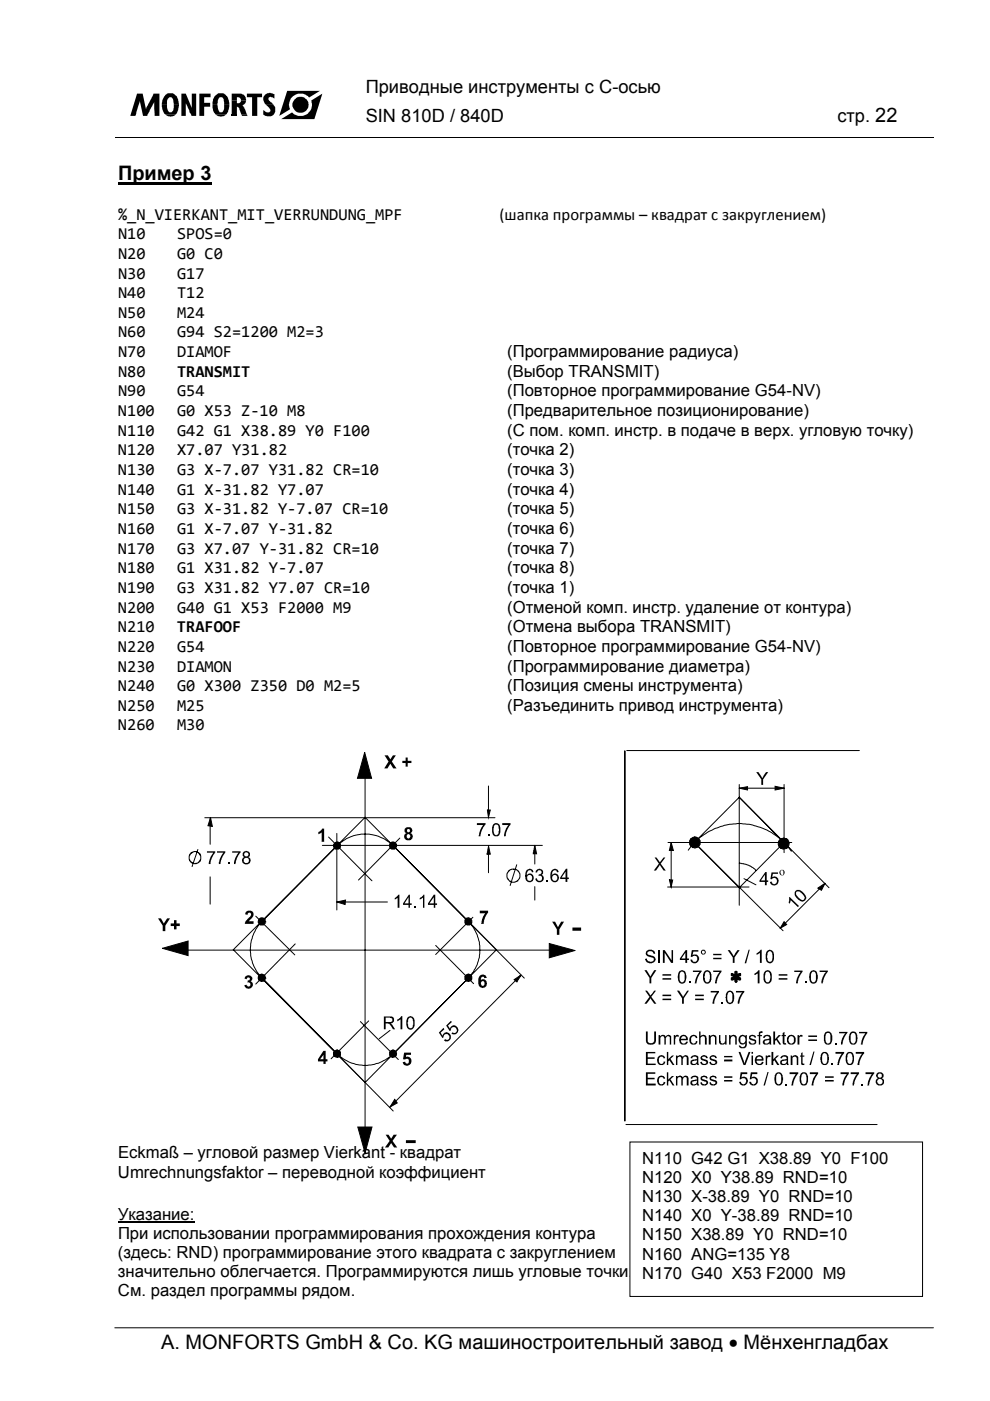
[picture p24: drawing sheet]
<svg xmlns="http://www.w3.org/2000/svg" width="210mm" height="297mm" viewBox="0 0 210 297" stroke-linecap="round" stroke-linejoin="round" font-family="sans-serif">
<defs><g id="words">
<g font-size="4.2">
<text x="25" y="38.2">Пример 3</text>
<text x="34.2" y="286.1">A. MONFORTS GmbH &amp; Co. KG машиностроительный завод • Мёнхенгладбах</text>
</g>
<g font-size="3.9">
<text x="77.5" y="19.7">Приводные инструменты с C-осью</text>
<text x="77.5" y="25.9">SIN 810D / 840D</text>
<text x="177.5" y="25.9">стр. 22</text>
</g>
<g font-size="3.5">
<text x="25" y="46.5">%_N_VIERKANT_MIT_VERRUNDUNG_MPF</text>
<text x="105.9" y="46.5">(шапка программы – квадрат с закруглением)</text>
<text x="25" y="50.8">N10</text>
<text x="37.5" y="50.8">SPOS=0</text>
<text x="25" y="54.9">N20</text>
<text x="25" y="59.1">N30</text>
<text x="37.5" y="54.9">G0 C0</text>
<text x="37.5" y="59.1">G17</text>
<text x="25" y="63.2">N40</text>
<text x="37.5" y="63.2">T12</text>
<text x="25" y="67.4">N50</text>
<text x="25" y="71.5">N60</text>
<text x="37.5" y="67.4">M24</text>
<text x="37.5" y="71.5">G94 S2=1200 M2=3</text>
<text x="25" y="75.7">N70</text>
<text x="37.5" y="75.7">DIAMOF</text>
<text x="107.5" y="75.7">(Программирование радиуса)</text>
<text x="25" y="79.8">N80</text>
<text x="37.5" y="79.8">TRANSMIT</text>
<text x="107.5" y="79.8">(Выбор TRANSMIT)</text>
<text x="25" y="88.2">N100</text>
<text x="25" y="84">N90</text>
<text x="37.5" y="84">G54</text>
<text x="37.5" y="88.2">G0 X53 Z‐10 M8</text>
<text x="107.5" y="84">(Повторное программирование G54-NV)</text>
<text x="107.5" y="88.2">(Предварительное позиционирование)</text>
<text x="25" y="92.4">N110</text>
<text x="37.5" y="92.4">G42 G1 X38.89 Y0 F100</text>
<text x="107.5" y="92.4">(С пом. комп. инстр. в подаче в верх. угловую точку)</text>
<text x="25" y="100.7">N130</text>
<text x="25" y="96.5">N120</text>
<text x="37.5" y="100.7">G3 X‐7.07 Y31.82 CR=10</text>
<text x="37.5" y="96.5">X7.07 Y31.82</text>
<text x="107.5" y="100.7">(точка 3)</text>
<text x="107.5" y="96.5">(точка 2)</text>
<text x="25" y="104.9">N140</text>
<text x="37.5" y="104.9">G1 X‐31.82 Y7.07</text>
<text x="107.5" y="104.9">(точка 4)</text>
<text x="25" y="113.2">N160</text>
<text x="25" y="109">N150</text>
<text x="37.5" y="113.2">G1 X‐7.07 Y‐31.82</text>
<text x="37.5" y="109">G3 X‐31.82 Y‐7.07 CR=10</text>
<text x="107.5" y="109">(точка 5)</text>
<text x="107.5" y="113.2">(точка 6)</text>
<text x="25" y="117.4">N170</text>
<text x="37.5" y="117.4">G3 X7.07 Y‐31.82 CR=10</text>
<text x="107.5" y="117.4">(точка 7)</text>
<text x="25" y="121.5">N180</text>
<text x="25" y="125.7">N190</text>
<text x="37.5" y="121.5">G1 X31.82 Y‐7.07</text>
<text x="37.5" y="125.7">G3 X31.82 Y7.07 CR=10</text>
<text x="107.5" y="121.5">(точка 8)</text>
<text x="107.5" y="125.7">(точка 1)</text>
<text x="25" y="129.9">N200</text>
<text x="37.5" y="129.9">G40 G1 X53 F2000 M9</text>
<text x="107.5" y="129.9">(Отменой комп. инстр. удаление от контура)</text>
<text x="25" y="134">N210</text>
<text x="37.5" y="134">TRAFOOF</text>
<text x="107.5" y="134">(Отмена выбора TRANSMIT)</text>
<text x="25" y="142.4">N230</text>
<text x="25" y="138.2">N220</text>
<text x="37.5" y="142.4">DIAMON</text>
<text x="37.5" y="138.2">G54</text>
<text x="107.5" y="142.4">(Программирование диаметра)</text>
<text x="107.5" y="138.2">(Повторное программирование G54-NV)</text>
<text x="25" y="146.6">N240</text>
<text x="37.5" y="146.6">G0 X300 Z350 D0 M2=5</text>
<text x="107.5" y="146.6">(Позиция смены инструмента)</text>
<text x="25" y="154.9">N260</text>
<text x="25" y="150.7">N250</text>
<text x="37.5" y="154.9">M30</text>
<text x="37.5" y="150.7">M25</text>
<text x="107.5" y="150.7">(Разъединить привод инструмента)</text>
<text x="25" y="245.6">Eckmaß – угловой размер Vierkant - квадрат</text>
<text x="25" y="249.7">Umrechnungsfaktor – переводной коэффициент</text>
<text x="136.2" y="246.7">N110 G42 G1 X38.89 Y0 F100</text>
<text x="136.2" y="250.8">N120 X0 Y38.89 RND=10</text>
<text x="136.2" y="254.9">N130 X-38.89 Y0 RND=10</text>
<text x="25" y="258.6">Указание:</text>
<text x="25" y="262.7">При использовании программирования прохождения контура</text>
<text x="136.2" y="258.9">N140 X0 Y-38.89 RND=10</text>
<text x="136.2" y="263">N150 X38.89 Y0 RND=10</text>
<text x="25" y="266.7">(здесь: RND) программирование этого квадрата с закруглением</text>
<text x="136.2" y="267.1">N160 ANG=135 Y8</text>
<text x="25" y="274.8">См. раздел программы рядом.</text>
<text x="25" y="270.8">значительно облегчается. Программируются лишь угловые точки.</text>
<text x="136.2" y="271.1">N170 G40 X53 F2000 M9</text>
</g>
</g></defs>
<path d="M24.5 29.1h173.6" fill="none" stroke="#000" stroke-width=".21"/>
<path d="M60.9 19.3h6.9l-8.6 5.3zM59.6 25.3l8.7-5.4-1.6 5.4z" fill="#000"/>
<circle cx="63.7" cy="22.2" r="2.4" fill="#fff"/>
<g fill="#000">
<path d="M29.1 19.9h1.1l.7 3.2 1.6-3.2h1.3v4.7h-1l-.1-3.1-1.5 3.1h-.9l-.6-3.1-1 3.1h-1.1z" fill-rule="evenodd"/>
<path d="M38.5 19.9h.9l1.3 3v-3h.9v4.7h-1l-1.3-3 .1 3h-.9z" fill-rule="evenodd"/>
<path d="M42.3 19.9h2.3v.7h-1.3v1.2h1.3v.8h-1.3v2h-1z" fill-rule="evenodd"/>
<path d="M52.3 19.9h3.3v.7h-1.1v4h-1.1v-4h-1.1z" fill-rule="evenodd"/>
<path d="M35.1 20.1l.6-.3h.9a2.66 2.66 0 0 1 1.4 2.4h-1.1l-.1-.8a.73 .73 0 0 0-.9-.8 1.46 1.46 0 0 0-.5 1.6h-1.1l.2-1.1z" fill-rule="evenodd"/>
<path d="M34.3 22.2h1.1l.1 .9a.73 .73 0 0 0 .8 .7l.5-.5 .1-1.1h1.1l-.2 1.1-.5 .9h-2.3l-.6-1.1z" fill-rule="evenodd"/>
<path d="M35 24.2h2.3a1.54 1.54 0 0 1-2.3 0z" fill-rule="evenodd"/>
<path d="M45.8 20.1l.5-.3 1.2 .1a2.45 2.45 0 0 1 1.1 2.3h-1.1l-.1-1.2-.3-.4h-.5l-.2 .2-.2 .6-.1 .8h-1v-.6a2.08 2.08 0 0 1 .7-1.5z" fill-rule="evenodd"/>
<path d="M45.7 24.2h2.2a1.71 1.71 0 0 1-2.2 0z" fill-rule="evenodd"/>
<path d="M45.1 22.2h1l.3 1.4 .2 .2h.5a1.68 1.68 0 0 0 .4-1.6h1.1l-.2 1.5-.4 .5h-2.3a2.15 2.15 0 0 1-.6-2z" fill-rule="evenodd"/>
<path d="M49.1 19.9h2.1a1.34 1.34 0 0 1 1 1.4h-1.1l-.2-.5-.3-.2h-.4v.7h-1.1z" fill-rule="evenodd"/>
<path d="M49.1 21.3h1.1v.6l.7-.1 .2-.5h1.1l-.2 .6-.6 .5 .4 .5 .5 1.3h-1.1l-.5-1.2-.4-.4-.1 1.6h-1.1z" fill-rule="evenodd"/>
<path d="M51.2 24.2h1.1l.2 .4h-1.2z" fill-rule="evenodd"/>
<path d="M56.4 22.2h1.6l.4 .6v.9l-.7 .9-1.1 .1-.8-.4v-1l.2 .2a.88 .88 0 0 0 1.3 .1l-.2-.7z" fill-rule="evenodd"/>
<path d="M56.2 20.1v-.1a1.36 1.36 0 0 1 1.7-.1h.3v1l-.3-.2a.72 .72 0 0 0-1 .1l.2 .6 .9 .8h-1.6a1.45 1.45 0 0 1-.2-2.1z" fill-rule="evenodd"/>
<circle cx="63.7" cy="22.2" r="1.69"/>
</g>
<path d="M49.1 24.2h1.1v.4h-1.1z" fill="#000"/>
<path d="M24.3 281.5h173.6" fill="none" stroke="#000" stroke-width=".21"/>
<path d="M25 38.9h19.9" fill="none" stroke="#000" stroke-width=".44"/>
<path d="M25 259.1h16.2" fill="none" stroke="#000" stroke-width=".25"/>
<path d="M133.6 242.1h62v32.8h-62z" fill-rule="evenodd" fill="#fff" stroke="#000" stroke-width=".21"/>
<g fill="none" stroke="#000" stroke-width=".21">
<path d="M77.3 159.5l1.5 5.5h-3zM132.5 159.2v78.5v-78.5M132.9 159.1h49.3M43.4 173.4h61.5M44.6 173.4v5.6M44.6 173.4l.4 1.8-.9-.1zM68.3 179.2h46.7M69.7 177.5l9.2 9.3M71.4 176.7v16.2M71.8 179a8.7 8.7 0 0 1 4.8-2.2h1.7a9.1 9.1 0 0 1 5.1 2.5l15.9 16.1a8.8 8.8 0 0 1 2.4 5.1l-.1 2.1a8.7 8.7 0 0 1-2.3 4.7l-15.9 16.1a8.3 8.3 0 0 1-11.9 0l-16-16.1a8.4 8.4 0 0 1 0-11.9zM77.4 173.3l27.9 28.1-27.9 28.1-27.9-28.1zM77.4 160.4v83.9"/>
<path d="M83.3 179.2l27.9 28.2M84.8 177.7l-8.8 8.9M103.3 171.7h.6l-.3 1.6zM103.6 179.3l.3 1.8h-.6zM103.6 166.6v6.5M113.4 179.2l.4 1.8h-.7zM141.6 178.6h26.3M142.3 178.6l.5 1.7h-.9zM142.3 178.6v9.5M147.2 178.6l18.8 18.7M156.7 169l9.5 9.6-9.5 9.6-9.5-9.6zM156.7 167.1l1.8-.3v.7z"/>
<path d="M156.7 166.3v25.6M156.7 169l19.1 19.2M156.7 167.1h9.5M164.3 166.7l1.9 .4-1.9 .4zM165.5 177.9a1.15 1.15 0 0 1 1.5 .2 1.15 1.15 0 0 1 0 1.6 1.15 1.15 0 0 1-1.6 0l-.3-.4-.1-.7zM166.2 166.3v14.5M42 180.1l-1.3 3.6M44.6 185.9v5.8M54.2 194.2l8.3 8.3M55 194.9l.1-.1a.65 .65 0 0 1 1 .1l.1 .1a.79 .79 0 0 1-.4 1l-.6 .1-.3-.2a.59 .59 0 0 1 0-.9zM71.3 191.2h10.8M71.4 191.2l1.9-.4-.1 1z"/>
<path d="M100.3 194.5l-7.9 7.9M103.6 181v4M109.6 183.3l-1.4 4.4M113.4 180.1v3.1M113.4 188v2.8M141.5 188.1h17.3M141.9 186.5l.7 .1-.3 1.5zM145.9 180.3l.3-.4a11.1 11.1 0 0 1 3.1-3 13.3 13.3 0 0 1 18.5 3.6M156.7 183l.9 .1 1.4 .5 1.3 1M157.7 186.3l2.6 1.3M166.2 195.4l.6 .6-1.4 .8zM173.4 188.3l1.5-1-.7 1.5z"/>
<path d="M174.9 187.3l-9.5 9.5M34.4 201.1l5.5-1.6v3.1zM36.8 201.4h84.5M55.5 207.3l27.9 28.3M62.6 200.1l-8.4 8.5M76.4 216.6l8.1 8M78.2 216.5l-8 8M82.7 218.5l-2.3 1.7M92.4 200.4l8 8.2M98.7 206.8h.1a.76 .76 0 0 1 1.1 .1l.1 .7-.3 .3-.4 .2-.3-.1-.4-.4zM109 207.7l1.4-.9-.8 1.4zM110.5 206.7l-27.9 28.1"/>
<path d="M116.5 200l5.4 1.5-5.4 1.6zM155 206.5l.3-.1 .3 .1 .4 .5-.2-.9 .3-.2 .2 .2-.2 .9 .5-.5a.23 .23 0 0 1 .2-.1 .23 .23 0 0 1 .2 .1 .68 .68 0 0 1-.7 .5l-.2 .1 .9 .2v.3l-.3 .2-.6-.6 .2 .9-.3 .2-.2-.2 .2-.9-.6 .6-.4-.1 .1-.4 .8-.2-.8-.2zM71 222.9a.84 .84 0 0 1 1.2 .2v.6a.83 .83 0 0 1-1.2 .2l-.3-.3v-.4zM75.9 239h3l-1.5 5.5zM82.8 222.9a.74 .74 0 0 1 1.3 .4v.3a.7 .7 0 0 1-1.1 .4l-.4-.3zM83.7 233.1l.5 .7-1.5 .9zM132.7 238.4h53.3"/>
<circle cx="71.5" cy="179.3" r=".74"/>
<circle cx="83.3" cy="179.3" r=".76"/>
<circle cx="147.3" cy="178.6" r="1.14"/>
<circle cx="41.3" cy="181.8" r="1.27"/>
<circle cx="99.3" cy="195.4" r=".74"/>
<circle cx="108.8" cy="185.7" r="1.37"/>
<circle cx="55.5" cy="207.3" r=".78"/>
</g>
<g fill="#000">
<path d="M77.3 159.5l1.5 5.5h-3zM44.6 173.4l.4 1.8-.9-.1zM103.3 171.7h.6l-.3 1.6zM142.3 178.6l.5 1.7h-.9zM156.7 167.1l1.8-.3v.7zM164.3 166.7l1.9 .4-1.9 .4zM71.4 191.2l1.9-.4-.1 1zM141.9 186.5l.7 .1-.3 1.5zM166.2 195.4l.6 .6-1.4 .8zM173.4 188.3l1.5-1-.7 1.5zM34.4 201.1l5.5-1.6v3.1zM116.5 200l5.4 1.5-5.4 1.6z"/>
<path d="M83.7 233.1l.5 .7-1.5 .9zM75.9 239h3l-1.5 5.5z"/>
<path d="M67.5 176.4l.4-.2 .4-.5h.4v2.8h-.5v-2l-.7 .3z" fill-rule="evenodd"/>
<path d="M81.5 160.1h.7l.6 .9 .5-.9h.6l-.8 1.4 1 1.4h-.7l-.6-1-.7 1h-.6l.9-1.4z" fill-rule="evenodd"/>
<path d="M86 160.6h.4v.7h.8v.5h-.8v.7h-.4v-.7h-.7v-.5h.7z" fill-rule="evenodd"/>
<path d="M85.8 175.7l.4-.3h.8l.3 .2a.61 .61 0 0 1 0 .9l-.2 .2 .3 .1a.84 .84 0 0 1 0 1.1l-.4 .3h-.8l-.4-.4-.1-.6 .1-.4 .3-.1-.3-.4zM86.4 175.8v.1a.38 .38 0 0 0-.1 .4 .38 .38 0 0 0 .4 .2l.2-.2v-.4zM86.4 176.8l-.1 .2a.45 .45 0 0 0 .1 .7 .35 .35 0 0 0 .6-.2 .52 .52 0 0 0-.6-.7z" fill-rule="evenodd"/>
<path d="M101.1 174.5h1.9v.3l-.6 .7-.3 .6-.2 1.2h-.4l.1-.9 .4-.9 .5-.6h-1.4z" fill-rule="evenodd"/>
<path d="M103.6 179.3l.3 1.8h-.6z" fill-rule="evenodd"/>
<path d="M104.6 174.8l.3-.3h.6l.5 .6 .1 1.4-.2 .6-.3 .2h-.7l-.4-.3-.2-.5v-1.2zM104.9 174.9l-.3 .7 .1 1.1 .2 .3 .4 .1 .4-.4v-1.5l-.2-.4z" fill-rule="evenodd"/>
<path d="M106.5 174.5h1.7v.3l-.7 1.2-.3 1.3h-.3v-.8l.4-1 .5-.6h-1.3z" fill-rule="evenodd"/>
<path d="M113.4 179.2l.4 1.8h-.7z" fill-rule="evenodd"/>
<path d="M160.3 163.7h.5l.8 1.2 .8-1.2h.5l-1.1 1.5v1.2h-.4v-1.2z" fill-rule="evenodd"/>
<path d="M165.5 177.9a1.15 1.15 0 0 1 1.5 .2 1.15 1.15 0 0 1 0 1.6 1.15 1.15 0 0 1-1.6 0l-.3-.4-.1-.7z" fill-rule="evenodd"/>
<path d="M33.5 194.7h.6l.6 1.1 .7-1.1h.6l-.9 1.6v1.1h-.6v-1.1z" fill-rule="evenodd"/>
<path d="M36.9 195.1h.5v.7h.7v.5h-.7v.7h-.5v-.7h-.7v-.5h.7z" fill-rule="evenodd"/>
<path d="M43.9 180.5h1.7v.3l-.7 1.1-.3 1.3h-.3v-.7l.4-1 .6-.7h-1.4z" fill-rule="evenodd"/>
<path d="M46 180.5h1.8v.3l-.8 1.1-.3 1.3h-.3l.1-1 .8-1.4h-1.3z" fill-rule="evenodd"/>
<path d="M49.2 180.5h1.8v.3l-.8 1.1-.3 1.3h-.3v-.6l.3-.9 .6-.9h-1.3z" fill-rule="evenodd"/>
<path d="M51.7 180.6l.6-.2 .6 .2 .1 .3v.5l-.4 .3 .5 .3v.6l-.1 .4-.5 .3-.7-.1-.5-.6 .2-.7 .4-.2-.4-.2v-.6zM51.9 180.8l-.1 .5 .2 .3h.5l.2-.3-.1-.4-.2-.2zM51.8 182l-.1 .7 .2 .3 .7-.1 .2-.3-.2-.7h-.6z" fill-rule="evenodd"/>
<path d="M52.3 193.2l.9-.1 .4 .2 .2 .3-.1 .6-.2 .4-.8 .7h1.1v.6h-1.9l.2-.6 1.1-1.2v-.4a.42 .42 0 0 0-.7-.1v.4l-.5-.1 .1-.5z" fill-rule="evenodd"/>
<path d="M55 194.9l.3-.3h.5l.4 .4a.79 .79 0 0 1-.4 1l-.6 .1-.3-.2a.59 .59 0 0 1 0-.9z" fill-rule="evenodd"/>
<path d="M83.8 190.3l.7-.6h.2v2.8h-.4v-2.2l-.6 .4z" fill-rule="evenodd"/>
<path d="M86.7 189.7h.2v1.8h.4v.4h-.4v.6h-.3v-.6h-1.2v-.4zM86.6 190.2l-.8 1.3h.8z" fill-rule="evenodd"/>
<path d="M89.1 190.3l.4-.1 .2-.5h.3v2.8h-.3v-2.2l-.7 .4z" fill-rule="evenodd"/>
<path d="M92 189.7h.3v1.8h.4v.4h-.4v.6h-.3v-.6h-1.3v-.4zM92 190.2l-.9 1.3h.9z" fill-rule="evenodd"/>
<path d="M101.7 193.1h1.8v.4l-.5 .6-.4 .9v.9h-.6v-.2l.3-1.2 .6-.9h-1.2z" fill-rule="evenodd"/>
<path d="M111.7 184.4h.1a.86 .86 0 0 1 1 0l.3 .5-.3 .1-.3-.5h-.4l-.4 .5v.6l.2-.3 .6-.1 .3 .1 .4 .5-.2 1-.5 .2h-.7l-.3-.4-.2-1.1zM111.9 185.6l-.2 .5 .1 .5 .3 .2 .4-.1a.67 .67 0 0 0 0-1.2z" fill-rule="evenodd"/>
<path d="M113.6 184.6l.3-.2a.86 .86 0 0 1 1 0l.2 .3v.5l-.3 .3 .3 .1 .1 .2 .1 .6-.2 .4-.5 .2h-.7l-.4-.7 .4-.1 .3 .6 .7-.2v-.8l-.7-.1v-.3l.6-.2 .1-.4-.4-.3h-.3l-.3 .5h-.4z" fill-rule="evenodd"/>
<path d="M117.1 195.4h.6l.6 1.2 .7-1.2h.6l-1 1.6v1.2h-.5v-1.2z" fill-rule="evenodd"/>
<path d="M117 184.5l.1-.1a.82 .82 0 0 1 1.1 0l.2 .5-.2 .1-.2-.4-.5-.1-.4 .3-.1 .8 .5-.4h.4l.5 .4a.88 .88 0 0 1 0 1.1l-.6 .3h-.4l-.5-.2-.2-.6v-1zM117.4 185.5l-.1 .1a.53 .53 0 0 0-.2 .8l.3 .4h.4l.4-.4v-.6l-.2-.2z" fill-rule="evenodd"/>
<path d="M120 184.2h.3v1.9h.3v.3h-.3v.6h-.4v-.6h-1.1v-.3zM119.9 184.8l-.8 1.3h.8z" fill-rule="evenodd"/>
<path d="M138.8 181.8h.4l.7 1.1 .8-1.1h.4l-1 1.3 1.1 1.5h-.5l-.8-1.2-.8 1.2h-.5l1.1-1.5z" fill-rule="evenodd"/>
<path d="M162.3 184.9h.3v1.8h.3v.3h-.3v.7h-.4v-.7h-1.2v-.3zM162.2 185.4l-.9 1.3h.9z" fill-rule="evenodd"/>
<path d="M163.6 185h1.4v.3h-1.1l-.2 .8 .3-.3 .6 .1 .4 .4 .1 .6a1.03 1.03 0 0 1-1.7 .6l-.1-.5 .3-.1 .1 .4 .3 .2h.3l.4-.5v-.5l-.2-.3-.5-.1-.4 .3h-.3z" fill-rule="evenodd"/>
<path d="M165.5 184.5l.6-.1 .2 .3 .1 .3-.3 .6h-.5l-.4-.4v-.4zM165.6 184.5l-.1 .2 .1 .7 .4 .1v-.9z" fill-rule="evenodd"/>
<path d="M168.7 188.8l.8-.1 1 .7 .4 .8v.3l-.2 .4-.4 .3h-.4l-1.1-.9-.3-.5v-.7zM168.9 189l-.1 .1v.6l.8 .8a.51 .51 0 0 0 .7 .3 .51 .51 0 0 0 .2-.7l-.9-1z" fill-rule="evenodd"/>
<path d="M167.3 190.3l.1-.1 2 1.9-.2 .2-1.6-1.5-.1 .8-.3-.2 .1-.3z" fill-rule="evenodd"/>
<path d="M52 207l.5-.2h.4l.6 .4v.6l-.4 .3 .4 .2 .1 .7-.5 .6h-.8l-.4-.5-.1-.2 .5-.1 .2 .4h.4l.2-.2v-.5l-.3-.2h-.3v-.4h.4l.1-.4-.1-.3h-.4l-.2 .4-.4-.1z" fill-rule="evenodd"/>
<path d="M81.4 215.5h1.8l.3 .3v.7l-.3 .4-.4 .1 .4 .3 .6 .9h-.5l-.5-.9-.5-.3h-.5v1.2h-.4zM81.8 215.8v.9h1.1l.3-.2v-.3l-.2-.4z" fill-rule="evenodd"/>
<path d="M84.2 216.1l.6-.3 .3-.4h.2v2.8h-.4v-2.1l-.6 .4z" fill-rule="evenodd"/>
<path d="M86.4 215.7l.1-.1a.88 .88 0 0 1 1.4 .7v1.2l-.1 .4-.5 .4-.7-.1-.3-.3-.2-.5v-1.1zM86.7 215.9l-.3 .8 .1 .9 .2 .3 .5 .1 .3-.2 .1-.5-.1-1.2-.3-.3z" fill-rule="evenodd"/>
<path d="M95.6 216.5l.2 .2-.8 .7 .4 .7 .1-.3 .2-.3 .7-.1 .6 .4 .2 .4-.2 .7-.4 .4h-.6l-.3-.2 .3-.3 .1 .2h.4l.3-.2 .1-.4-.2-.5-.7-.1-.3 .2-.1 .5-.2 .1-.8-1.2z" fill-rule="evenodd"/>
<path d="M98.7 206.8h.1a.74 .74 0 0 1 1.1 .1l.1 .2v.5l-.3 .3-.4 .2-.3-.1-.4-.4z" fill-rule="evenodd"/>
<path d="M101.8 206.8l.8-.2 .4 .2 .2 .4v.1l-.6 .1v-.3h-.4l-.2 .4v.4l.2-.3h.5l.5 .5v.9l-.3 .3a.9 .9 0 0 1-1.5-.7v-1.1zM102.1 208.1a.47 .47 0 0 0-.1 .7 .47 .47 0 0 0 .7 0l-.1-.7z" fill-rule="evenodd"/>
<path d="M109 207.7l1.4-.9-.8 1.4z" fill-rule="evenodd"/>
<path d="M136.8 210h.4l.7 1.1 .8-1.1h.4l-1 1.3 1.1 1.5h-.5l-.8-1.2-.8 1.2h-.5l1.1-1.5z" fill-rule="evenodd"/>
<path d="M137 201.7l.5-.3h.7l.5 .2 .2 .6h-.3l-.1-.3-.3-.2h-.6a.4 .4 0 0 0-.4 .4 .4 .4 0 0 0 .5 .4l.6 .2a.67 .67 0 0 1 .7 .5 .67 .67 0 0 1-.3 .7l-.5 .3h-.6l-.6-.3-.2-.6 .4-.1v.3l.6 .4 .6-.1 .2-.2-.1-.5-1-.3-.6-.3v-.4z" fill-rule="evenodd"/>
<path d="M136.6 205.7h.5l.8 1.3 .8-1.3h.5l-1.1 1.6v1.2h-.4v-1.2z" fill-rule="evenodd"/>
<path d="M136.9 218.7h.4v2.2l.4 .3h.6l.4-.4v-2.1h.4v2.1l-.3 .5-.9 .3-.6-.2-.2-.2-.2-.4z" fill-rule="evenodd"/>
<path d="M140.5 206.5h1.8v.4h-1.8zM140.5 207.4h1.8v.3h-1.8z" fill-rule="evenodd"/>
<path d="M140.5 210.9h1.8v.3h-1.8zM140.5 211.7h1.8v.3h-1.8z" fill-rule="evenodd"/>
<path d="M140.5 201.4h.4l1.5 2.2v-2.2h.3v2.8h-.4l-1.4-2.2v2.2h-.4z" fill-rule="evenodd"/>
<path d="M144 205.9l.5-.2 .7 .1 .3 .6v1.1l-.2 .8-.3 .2-.6 .1-.5-.3a2.56 2.56 0 0 1 .1-2.4zM144.3 206.1l-.2 .4v1.2l.3 .6h.4l.4-.5v-1.3l-.3-.4z" fill-rule="evenodd"/>
<path d="M143.5 210h.5l.8 1.3 .9-1.3h.4l-1.1 1.6v1.2h-.4v-1.2z" fill-rule="evenodd"/>
<path d="M145.4 201.4h.3v1.8h.4v.3h-.4v.7h-.4v-.7h-1.2v-.3zM145.3 202l-.8 1.2h.8z" fill-rule="evenodd"/>
<path d="M146.7 201.4h1.4v.4h-1.1l-.2 .7 .2-.1h.7l.5 .6-.1 .7-.6 .5h-.7l-.4-.6v-.1h.4l.2 .4h.5l.3-.4v-.5l-.2-.3-.4-.1-.4 .3-.3-.1z" fill-rule="evenodd"/>
<path d="M146.9 205.8h1.9v.2l-.4 .3-.5 1-.2 1.2h-.4l.1-.9 .5-1.1 .4-.4h-1.4z" fill-rule="evenodd"/>
<path d="M147.4 210.9h1.8v.3h-1.8zM147.4 211.7h1.8v.3h-1.8z" fill-rule="evenodd"/>
<path d="M148.8 201.4h.6l.2 .2v.5l-.2 .3h-.6l-.1-.2-.1-.5zM148.9 201.6v.1a.36 .36 0 0 0 .3 .5l.3-.4-.2-.2z" fill-rule="evenodd"/>
<path d="M149.2 206.1l.6-.4 .6 .1 .3 .3 .1 .4v1.3l-.4 .7h-.9l-.3-.3-.1-.5v-1.2zM149.7 206.1l-.3 .8 .1 1 .3 .4h.3l.4-.7v-1.2l-.4-.4z" fill-rule="evenodd"/>
<path d="M150.7 210.1h1.7v.3l-.4 .6-.5 1-.1 .8h-.3v-.7l.4-1 .6-.7h-1.4z" fill-rule="evenodd"/>
<path d="M151.2 202.2h1.8v.3h-1.8zM151.2 203.1h1.8v.3h-1.8z" fill-rule="evenodd"/>
<path d="M151.2 205.8h1.8v.3l-.8 1.1-.2 1.3h-.4l.1-1 .4-.9 .5-.5h-1.4z" fill-rule="evenodd"/>
<path d="M154.1 210.3l.4-.3h.5l.6 .7v1.6l-.3 .4-.4 .2-.5-.1-.5-.6-.1-.9zM154.5 210.3l-.1 .2a2.22 2.22 0 0 0-.1 1.8l.3 .3h.4l.3-.5-.1-1.5-.2-.3z" fill-rule="evenodd"/>
<path d="M154.3 201.4h.4l.8 1.3 .9-1.3h.4l-1.1 1.6v1.2h-.3v-1.2z" fill-rule="evenodd"/>
<path d="M155 206.5l.3-.1 .3 .1 .4 .5-.2-.9 .3-.2 .2 .2-.2 .9 .5-.5a.23 .23 0 0 1 .2-.1 .23 .23 0 0 1 .2 .1 .68 .68 0 0 1-.7 .5l-.2 .1 .9 .2v.3l-.3 .2-.6-.6 .2 .9-.3 .2-.2-.2 .2-.9-.6 .6-.4-.1 .1-.4 .8-.2-.8-.2z" fill-rule="evenodd"/>
<path d="M156 210.1h1.8l-.1 .4-.7 1-.3 1.3h-.3v-.5l.5-1.3 .5-.6h-1.4z" fill-rule="evenodd"/>
<path d="M158.7 201.4h.3l-.8 2.8h-.3z" fill-rule="evenodd"/>
<path d="M160 206.4l.3-.2 .5-.5h.2v2.8h-.3v-2.2l-.5 .4h-.2z" fill-rule="evenodd"/>
<path d="M160.4 202.1l.6-.3 .3-.4h.2v2.8h-.4v-2.2l-.6 .5z" fill-rule="evenodd"/>
<path d="M162 206.1l.6-.4 .6 .1 .3 .3 .1 1.6-.1 .5-.5 .4-.7-.1-.4-.5a2.84 2.84 0 0 1 .1-1.9zM162.4 206.1l-.1 .2a2.07 2.07 0 0 0 .1 1.9l.6 .1 .3-.8-.1-1.3-.2-.2z" fill-rule="evenodd"/>
<path d="M162.6 201.7l.1-.2a.73 .73 0 0 1 1.2 .3l.2 .4v1.3l-.5 .7h-.6l-.4-.3-.3-.5v-1.2zM163 201.7l-.3 .4-.1 1 .3 .7 .5 .1 .3-.3v-1.5l-.3-.4z" fill-rule="evenodd"/>
<path d="M165.1 206.5h1.8v.4h-1.8zM165.1 207.4h1.8v.3h-1.8z" fill-rule="evenodd"/>
<path d="M168.4 205.8h1.8v.3l-.9 1.3-.1 1.1h-.4v-.4l.2-.9 .7-1.1h-1.3z" fill-rule="evenodd"/>
<path d="M171.4 219.5h1.8v.4h-1.8zM171.4 220.4h1.8v.3h-1.8z" fill-rule="evenodd"/>
<path d="M171.9 205.8l.4-.1 .5 .1 .4 .2 .1 .4v1.5l-.1 .4-.5 .3-.8-.2-.3-.5v-1.5zM172.1 206.2l-.2 .3 .1 1.4 .2 .4h.5l.3-.5-.1-1.6-.2-.2h-.5z" fill-rule="evenodd"/>
<path d="M173.8 205.8h1.7v.2l-.8 1.3-.2 1.2h-.3v-.9l.5-1.1 .4-.4h-1.3z" fill-rule="evenodd"/>
<path d="M177.9 218.8h1.8v.2l-.3 .3-.6 1-.2 1.2h-.3l.1-.9 .4-.9 .4-.6h-1.3z" fill-rule="evenodd"/>
<path d="M182.1 218.8h1.8v.3l-.9 1.4-.1 1h-.4l.2-.9 .3-1 .5-.5h-1.4z" fill-rule="evenodd"/>
<path d="M68.6 222.8h.4v1.8h.4v.4h-.4v.6h-.4v-.6h-1.2v-.4zM68.6 223.6l-.7 1h.7z" fill-rule="evenodd"/>
<path d="M71 222.9a.84 .84 0 0 1 1.2 .2v.6a.83 .83 0 0 1-1.2 .2l-.3-.3v-.4z" fill-rule="evenodd"/>
<path d="M82.8 222.9a.74 .74 0 0 1 1.3 .4v.3a.7 .7 0 0 1-1.1 .4l-.4-.3z" fill-rule="evenodd"/>
<path d="M85.7 223.2h1.4v.4h-1v.5l.5-.1 .6 .6-.1 .9-.6 .4a.74 .74 0 0 1-.9-.2l-.2-.5 .5-.1a.48 .48 0 0 0 .7 .3l.1-.7-.2-.2-1.1 .1z" fill-rule="evenodd"/>
<path d="M94 217.9l.2 .3-.8 .7 .4 .7 .1-.3 .4-.3a.71 .71 0 0 1 .9 0l.4 .5v.7l-.6 .6h-.6l-.3-.2 .3-.3 .2 .2 .6-.2 .1-.7-.4-.4h-.5l-.3 .3-.1 .4-.2 .2-.8-1.2z" fill-rule="evenodd"/>
<path d="M136.9 223h2v.3h-1.6v.9h1.5v.3h-1.5v1h1.7v.3h-2.1z" fill-rule="evenodd"/>
<path d="M136.9 227.4h2v.3h-1.6v.8h1.5v.3h-1.5v.9h1.7v.4h-2.1z" fill-rule="evenodd"/>
<path d="M139.6 219.5h.3v.3l.6-.4 .4 .1 .2 .3 .3-.3h.7l.2 .2v1.8h-.3l-.1-1.7a.58 .58 0 0 0-.7 .3v1.4h-.3v-1.5l-.3-.3-.5 .2-.1 1.6h-.4z" fill-rule="evenodd"/>
<path d="M139.6 224l.5-.3h.4l.4 .2 .1 .4-.3 .1-.2-.4h-.5l-.3 .4v.8l.1 .2 .6 .2 .2-.2 .1-.4 .4 .1-.2 .6-1.1 .1-.2-.2-.3-.6v-.5z" fill-rule="evenodd"/>
<path d="M139.5 228.4l.3-.3 .7-.1 .5 .5v.2h-.3l-.2-.3h-.7l-.1 1.1a.51 .51 0 0 0 .6 .4 .51 .51 0 0 0 .4-.5h.4l-.2 .5-.4 .2h-.7l-.2-.2-.3-.5z" fill-rule="evenodd"/>
<path d="M141.4 223h.3v1.6l.8-.8h.4l-.7 .7 .8 1.3h-.4l-.7-1-.2 .2v.8h-.3z" fill-rule="evenodd"/>
<path d="M141.4 227.4h.3v1.5l.8-.8h.4l-.7 .7 .8 1.3h-.4l-.7-1-.2 .2v.8h-.3z" fill-rule="evenodd"/>
<path d="M142.9 219.5h.3v.3v-.3a.46 .46 0 0 1 .7 0l-.1 .4-.4-.1-.2 .1v1.6h-.3z" fill-rule="evenodd"/>
<path d="M143.3 223.8h.3v.2l.4-.3h.4l.4 .4 .4-.4 .6 .1 .2 .4v1.6h-.4v-1.6l-.1-.2h-.4l-.3 .3v1.5h-.3l-.1-1.7h-.6l-.2 .3v1.4h-.3z" fill-rule="evenodd"/>
<path d="M143.3 228.1h.3v.3l.4-.4h.4l.4 .4 .4-.4 .6 .1 .2 .4v1.6h-.4v-1.6l-.1-.1h-.4l-.3 .2v1.5h-.3l-.1-1.7h-.6l-.2 .3v1.4h-.3z" fill-rule="evenodd"/>
<path d="M144.1 219.8l.4-.3 .6-.1 .3 .1 .4 .4v.7h-1.4l.1 .4 .3 .3h.4l.3-.4h.3l-.3 .5-1 .1-.4-.3-.1-.5zM144.5 219.9l-.1 .3h1.1v-.2l-.3-.3h-.4z" fill-rule="evenodd"/>
<path d="M146.3 219.8l.6-.4 .5 .1 .4 .2v.4h-.3l-.2-.4h-.5l-.2 .2-.1 1 .4 .4a.55 .55 0 0 0 .6-.6l.4 .2-.5 .6-.9-.1-.3-.6z" fill-rule="evenodd"/>
<path d="M146.6 223.9l.5-.2h.4l.5 .2 .1 1.6 .1 .3h-.4v-.2l-.4 .2h-.7l-.2-.1v-.8l.3-.3 1-.1-.3-.5h-.5l-.2 .4-.3-.1zM146.8 225l-.1 .3 .2 .3 .6-.1 .3-.3v-.4z" fill-rule="evenodd"/>
<path d="M146.7 228.2l.9-.2 .4 .3 .1 1.5 .1 .3h-.4v-.3l-.4 .3h-.7l-.2-.1-.1-.6 .2-.3 1.2-.3-.3-.4h-.7v.3h-.3zM146.8 229.3l-.1 .3 .2 .3 .6-.1 .3-.3v-.4z" fill-rule="evenodd"/>
<path d="M148.2 218.7h.3v1a.78 .78 0 0 1 1.3 0v1.8h-.3v-1.6l-.3-.2h-.3l-.4 .3v1.5h-.3z" fill-rule="evenodd"/>
<path d="M148.7 223.9l.4-.2h.4l.5 .3 .1 .3h-.4l-.2-.3h-.5l-.2 .2 .2 .3 1.1 .4v.4l-.1 .4-.3 .1h-.8l-.2-.1-.3-.5 .4-.1v.2l.3 .3 .7-.2-.1-.4-1.1-.4-.1-.5z" fill-rule="evenodd"/>
<path d="M148.7 228.2l.8-.2 .4 .2 .2 .3-.3 .2-.3-.3h-.5l-.2 .1 .2 .3 .8 .2 .3 .2v.6l-.4 .3h-.8l-.5-.6 .4-.1 .1 .3a.59 .59 0 0 0 .9 0l-.1-.3-1.1-.4-.1-.6z" fill-rule="evenodd"/>
<path d="M150.3 219.5h.3v.3l.5-.4 .7 .2 .1 1.9h-.3v-1.6l-.2-.2-.7 .2v1.6h-.4z" fill-rule="evenodd"/>
<path d="M150.5 224l.5-.3h.4l.5 .3 .1 .3h-.3l-.3-.3h-.5l-.2 .2 .2 .3 1.1 .4 .1 .5-.2 .3-1.1 .1-.3-.2-.1-.4 .3-.1v.2l.4 .3 .6-.2-.1-.4-1.1-.4z" fill-rule="evenodd"/>
<path d="M150.6 228.2l.8-.2 .4 .2 .2 .3-.3 .2-.3-.3h-.5l-.2 .1 .2 .3 1 .3 .2 .3-.2 .6-.3 .1h-.8l-.3-.2-.1-.4 .3-.1 .1 .3a.47 .47 0 0 0 .6 .2 .47 .47 0 0 0 .3-.5l-1.2-.4v-.6z" fill-rule="evenodd"/>
<path d="M153.5 223.9h1.8v.3h-1.8zM153.5 224.6h1.8v.4h-1.8z" fill-rule="evenodd"/>
<path d="M153.5 228.2h1.8v.3h-1.8zM153.5 229h1.8v.3h-1.8z" fill-rule="evenodd"/>
<path d="M152.4 219.5h.3l.1 1.6a.47 .47 0 0 0 .8 0l.2-.3v-1.3h.3v2h-.3v-.3l-.4 .3h-.6l-.3-.2z" fill-rule="evenodd"/>
<path d="M154.6 219.5h.3v.3a.79 .79 0 0 1 1.2-.1l.1 1.8h-.3v-1.5l-.3-.3h-.3l-.3 .2-.1 1.6h-.3z" fill-rule="evenodd"/>
<path d="M157 219.5l.6-.1 .5 .3v-.2h.2v2.2l-.4 .5h-.9l-.3-.3v-.3l.3 .1 .3 .3h.3l.4-.2 .1-.4-.1-.1-.4 .2h-.4l-.3-.2-.2-.4-.1-.7zM157.3 219.7l-.3 .3v.9l.3 .3h.4l.4-.5v-.5l-.3-.4z" fill-rule="evenodd"/>
<path d="M157 227.4h1.4v.3h-1l-.2 .7 .8-.1 .4 .3 .2 .4-.2 .7-.4 .4h-.7l-.3-.1-.3-.6h.4a.54 .54 0 0 0 .5 .5 .54 .54 0 0 0 .6-.5v-.4l-.3-.4h-.5l-.3 .2h-.3z" fill-rule="evenodd"/>
<path d="M156.6 223h.4l.8 2.5 .9-2.5h.4l-1 2.8h-.5z" fill-rule="evenodd"/>
<path d="M158.9 219.6l.4-.2 .9 .2 .1 .4h-.3l-.3-.3h-.4l-.2 .2 .1 .3 1.1 .3v.7l-.2 .2-1 .1-.2-.2-.2-.4 .3-.1 .3 .5h.5l.2-.3v-.3l-.8-.1-.3-.3z" fill-rule="evenodd"/>
<path d="M159.2 227.4h1.4v.3h-1.1l-.2 .7 .3-.1 .7 .1 .4 .3v.4l-.1 .6-.5 .4h-.7l-.3-.1-.2-.6h.3a.58 .58 0 0 0 .5 .5 .58 .58 0 0 0 .6-.5v-.4l-.2-.3-.6-.1-.2 .2h-.3z" fill-rule="evenodd"/>
<path d="M159.3 223h.4v.4h-.4zM159.3 223.8h.4v2h-.4z" fill-rule="evenodd"/>
<path d="M161 218.8l.3-.2 .4 .1-.1 .3-.4 .1v.4h.4v.2h-.4v1.8h-.3v-1.8h-.3v-.2h.3z" fill-rule="evenodd"/>
<path d="M160.3 223.9l.9-.2 .5 .3 .2 .9h-1.5l.2 .5 .3 .2 .4-.1 .3-.4 .3 .1-.3 .5-.9 .1-.6-.5-.1-.7zM160.6 224.2l-.2 .4h1.2l-.1-.3-.3-.3z" fill-rule="evenodd"/>
<path d="M162.7 227.3h.3l-.8 2.8h-.3z" fill-rule="evenodd"/>
<path d="M162.3 223.8h.3v.3l.1-.2a.4 .4 0 0 1 .7 0l-.1 .3h-.6l-.1 1.6h-.3z" fill-rule="evenodd"/>
<path d="M161.9 219.6l.3-.1 .7-.1 .5 .3 .2 1.8h-.4v-.2l-.4 .2h-.8l-.2-.2-.1-.5 .3-.4 1.1-.2v-.3l-.2-.2h-.5l-.3 .4-.3-.1zM162.3 220.6l-.2 .2 .2 .5h.4l.4-.4v-.4z" fill-rule="evenodd"/>
<path d="M163.6 223h.4v1.6l.7-.8h.5l-.8 .7 .8 1.3h-.4l-.6-1-.2 .2v.8h-.4z" fill-rule="evenodd"/>
<path d="M164 218.7h.3v1.6l.8-.8h.5l-.8 .7 .8 1.3h-.4l-.6-1-.3 .2v.8h-.3z" fill-rule="evenodd"/>
<path d="M164.4 227.7l.4-.3h.6l.5 .6v1.5l-.5 .6h-.8l-.3-.6-.1-1.1zM164.7 227.7l-.1 .4v1.3l.1 .3a.54 .54 0 0 0 .6 .1 .54 .54 0 0 0 .3-.4v-1.3a.55 .55 0 0 0-.9-.4z" fill-rule="evenodd"/>
<path d="M165.9 219l.4-.2v.7h.3v.2h-.3v1.5h.3l.1 .3h-.5l-.3-.3v-1.5h-.2v-.2h.2z" fill-rule="evenodd"/>
<path d="M165.6 223.9l.5-.2h.5l.4 .2 .1 1.6 .2 .3h-.4l-.1-.2-.3 .2h-.8l-.2-.1v-.8l.4-.3 .9-.1-.2-.5h-.6l-.2 .4-.3-.1zM165.9 225l-.2 .3 .2 .3 .7-.1 .2-.3v-.4z" fill-rule="evenodd"/>
<path d="M167.1 219.6l.8-.2 .7 .4 .1 1.1-.4 .5-.9 .1-.5-.4v-1.1zM167.3 219.9l-.1 .3a.69 .69 0 0 0 .2 .8 .69 .69 0 0 0 .8 .1l.1-.2v-.9l-.3-.3h-.4z" fill-rule="evenodd"/>
<path d="M167.4 227.4h1.8v.3l-.2 .1-.6 1.1-.2 1.2h-.4l.1-.9 .4-.9 .5-.6h-1.4z" fill-rule="evenodd"/>
<path d="M167.6 223.8h.3v.3l.5-.4h.4l.4 .2v1.9h-.3v-1.5l-.2-.3h-.4l-.3 .3v1.5h-.4z" fill-rule="evenodd"/>
<path d="M169.1 219.5h.3v.3l.4-.4 .4 .1-.1 .4-.5-.1-.1 .2v1.5h-.4z" fill-rule="evenodd"/>
<path d="M169.8 227.6l.3-.2h.7l.4 .5 .1 1.5-.2 .5-.3 .2h-.7l-.5-.5-.1-1.5zM170.2 227.7l-.3 .7v1.1l.2 .2a.4 .4 0 0 0 .7 0l.2-.6-.1-1.1-.4-.4z" fill-rule="evenodd"/>
<path d="M169.9 223.3l.3-.2v.7h.3v.2h-.3v1.4l.3 .1v.3h-.5l-.1-.1v-1.7h-.3v-.2h.3z" fill-rule="evenodd"/>
<path d="M172.5 222.9h.2l-.8 2.9h-.3z" fill-rule="evenodd"/>
<path d="M171.7 227.4h1.8v.3l-.9 1.4-.1 1h-.4l.1-.7 .2-.7 .7-1h-1.4z" fill-rule="evenodd"/>
<path d="M174.2 223.3l.3-.3h.7l.4 .5 .2 .6-.1 1.1-.5 .6h-.7l-.5-.6-.1-1.1zM174.5 223.5l-.2 .3v1.2l.2 .5 .5 .1 .4-.6v-1.2l-.5-.5z" fill-rule="evenodd"/>
<path d="M175 218.8l.9-.1 .4 .4 .2 .4-.1 1.4-.3 .5-.5 .2-.5-.2-.4-.7v-1.2zM175.2 219.1l-.2 .5v1l.2 .4 .2 .3h.3l.4-.5v-1.4l-.3-.4z" fill-rule="evenodd"/>
<path d="M174.9 228.2h1.9v.3h-1.9zM174.9 229h1.9v.3h-1.9z" fill-rule="evenodd"/>
<path d="M177.1 223h1.9v.3l-.9 1.3-.2 1.2h-.4l.1-.6 .3-.9 .6-.9h-1.4z" fill-rule="evenodd"/>
<path d="M178.2 227.4h1.8v.3l-.8 1.1-.3 1.3h-.3v-.4l.4-1.2 .5-.8h-1.3z" fill-rule="evenodd"/>
<path d="M179.6 223.2l.3-.2 .9 .2 .3 .6v1.2l-.3 .6-.3 .2h-.7l-.3-.4a2.69 2.69 0 0 1-.1-1.8zM179.7 223.5l-.1 .7 .1 1 .2 .3 .4 .1 .3-.3 .2-.5-.1-1.2-.5-.3z" fill-rule="evenodd"/>
<path d="M180.4 218.8l.2-.1 .8 .1 .4 .6v.9l-.1 .7-.4 .5-.4 .1a1.27 1.27 0 0 1-.9-1.5l.1-.8zM180.6 219.1l-.2 .4v1.3l.4 .5a.58 .58 0 0 0 .6-.6v-1.4l-.3-.3z" fill-rule="evenodd"/>
<path d="M180.4 227.4h1.7v.3l-.3 .3-.5 1-.2 1.1h-.3v-.8l.5-1.1 .4-.5h-1.3z" fill-rule="evenodd"/>
<path d="M181.4 223h1.8v.4l-.4 .4-.4 .9-.2 1.1h-.4l.1-.8 .5-1.2 .4-.4h-1.4z" fill-rule="evenodd"/>
<path d="M183.5 227.4h1.9v.3l-.6 .6-.4 .8-.1 1h-.4l.1-.9 .4-.8 .5-.7h-1.4z" fill-rule="evenodd"/>
<path d="M185.9 227.6l.3-.2h.7l.4 .4v.6l-.3 .2 .4 .4v.7l-.5 .4h-.7l-.5-.5v-.7l.5-.3-.5-.4zM186.1 228.1a.45 .45 0 0 0 .9 0 .45 .45 0 0 0-.9 0zM186.1 228.9a.62 .62 0 0 0 0 .8 .62 .62 0 0 0 .8 .1l.2-.3-.1-.5-.3-.3z" fill-rule="evenodd"/>
<path d="M81.8 240.6h.6l.5 .8 .6-.8h.7l-1 1.3 1 1.4h-.7l-.6-.9-.6 .9h-.7l1-1.4z" fill-rule="evenodd"/>
<circle cx="71.5" cy="179.3" r=".74"/>
<circle cx="83.3" cy="179.3" r=".76"/>
<circle cx="147.3" cy="178.6" r="1.14"/>
<circle cx="99.3" cy="195.4" r=".73"/>
<circle cx="55.5" cy="207.3" r=".78"/>
</g>
<g fill="#000">
<path d="M103.4 176.9h.4v.4h-.4zM48.3 182.8h.4v.4h-.4zM87.8 192.1h.4v.4h-.4zM115.8 186.6h.4v.4h-.4zM121.4 196.7h1.8v.6h-1.8zM146.1 208.1h.4v.4h-.4zM153 212.4h.4v.4h-.4zM170.7 208.1h.4v.4h-.4zM166.6 229.7h.3v.4h-.3zM176.3 225.4h.4v.4h-.4zM177 221.1h.4v.4h-.4zM182.7 229.7h.3v.4h-.3z"/>
<path d="M86.1 241.7h2v.7h-2z"/>
</g>
<path d="M139.7 201.4v2.8" fill="none" stroke="#000" stroke-width=".38"/>
<use href="#words"/>
</svg>
